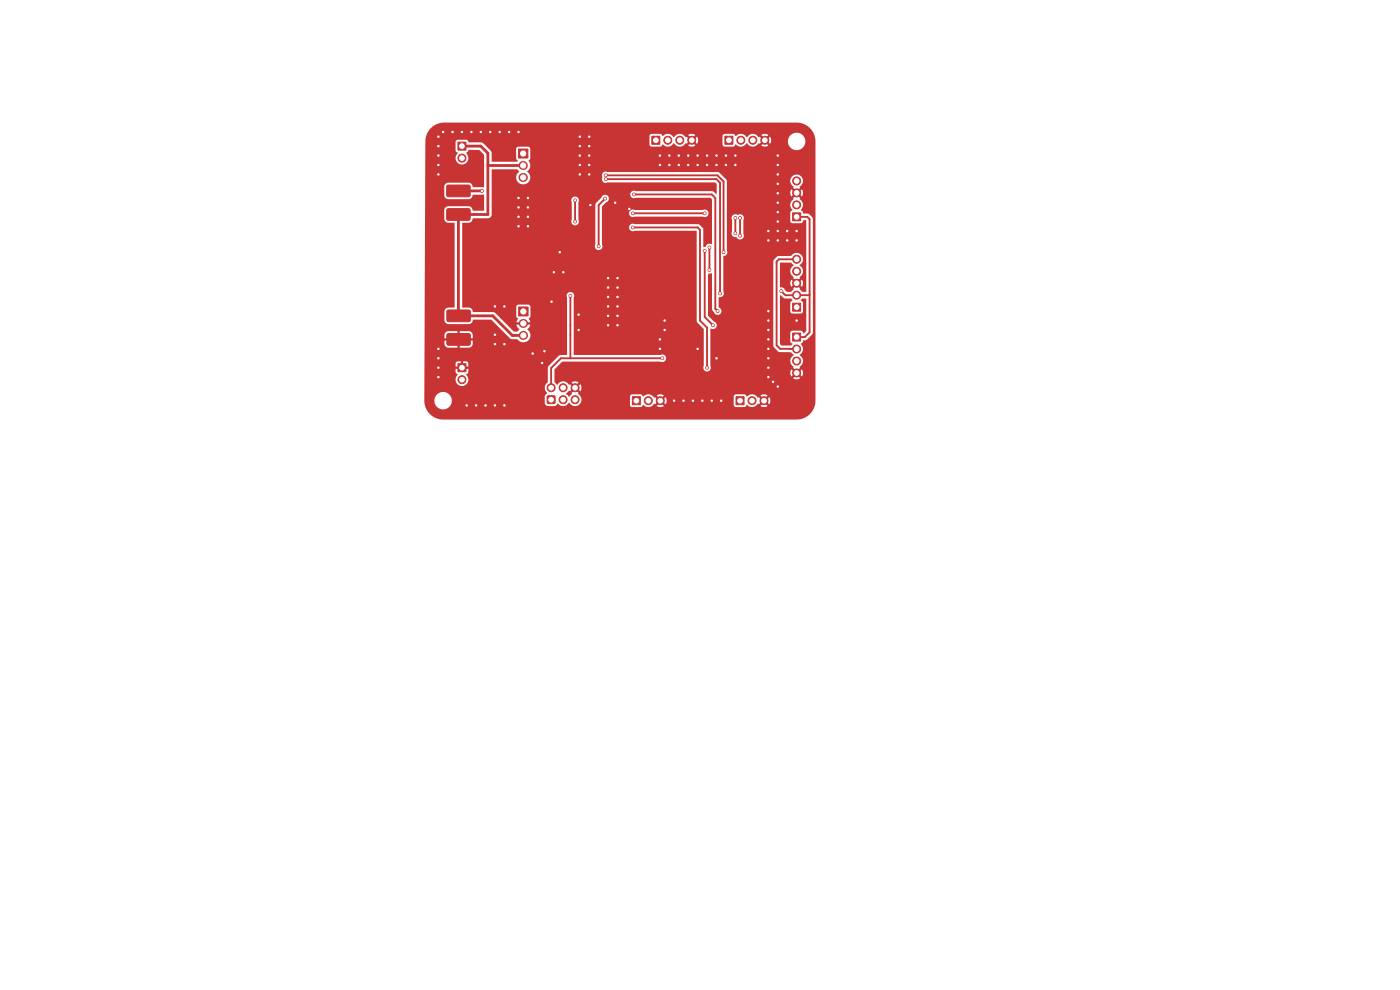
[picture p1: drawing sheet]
<svg xmlns="http://www.w3.org/2000/svg" width="297mm" height="210mm" viewBox="0 0 297 210" stroke-linecap="round" stroke-linejoin="round" font-family="sans-serif">
<g fill="#c83434" stroke="#c83434" stroke-width=".21">
<path d="M156.1 84.2h1.7v1.7h-1.7z"/>
<path d="M138.3 28.9h1.7v1.7h-1.7z"/>
<path d="M94.8 39.4l.3-.1h4.4l.2 .3v1.9l-.3 .3-4.4-.1-.3-.3z"/>
<path d="M94.8 44.4l.3-.1h4.4l.2 .3v1.9l-.3 .3-4.4-.1-.3-.3z"/>
<path d="M168.2 70.7h1.6v1.7h-1.6z"/>
<path d="M116.1 84h1.6v1.6h-1.6z"/>
<path d="M110 31.6h2v1.9h-2z"/>
<path d="M168.2 45.2h1.6v1.7h-1.6z"/>
<path d="M94.9 65.9l.3-.1h4.3l.3 .3v1.9l-.4 .3-4.3-.1-.3-.3z"/>
<path d="M94.9 70.9l.3-.1h4.3l.3 .3v1.9l-.4 .3-4.3-.1-.3-.3z"/>
<path d="M168.2 64.3h1.6v1.7h-1.6z"/>
<path d="M97.1 77.2h1.8v1.7h-1.8z"/>
<path d="M153.8 28.9h1.7v1.7h-1.7z"/>
<path d="M110 65.1h2v1.9h-2z"/>
<path d="M97.1 30.2h1.8v1.7h-1.8z"/>
<path d="M134.1 84.2h1.8v1.7h-1.8z"/>
<circle cx="159.5" cy="85" r=".85"/>
<circle cx="162.1" cy="85" r=".85"/>
<circle cx="141.7" cy="29.7" r=".85"/>
<circle cx="144.2" cy="29.7" r=".85"/>
<circle cx="146.7" cy="29.7" r=".85"/>
<circle cx="169" cy="74" r=".85"/>
<circle cx="169" cy="76.6" r=".85"/>
<circle cx="169" cy="79.1" r=".85"/>
<circle cx="116.9" cy="82.2" r=".85"/>
<circle cx="119.5" cy="84.8" r=".85"/>
<circle cx="119.5" cy="82.2" r=".85"/>
<circle cx="122" cy="84.8" r=".85"/>
<circle cx="122" cy="82.2" r=".85"/>
<circle cx="169" cy="43.5" r=".85"/>
<circle cx="169" cy="40.9" r=".85"/>
<circle cx="169" cy="38.4" r=".85"/>
<circle cx="169" cy="62.6" r=".85"/>
<circle cx="169" cy="60.1" r=".85"/>
<circle cx="169" cy="57.5" r=".85"/>
<circle cx="169" cy="55" r=".85"/>
<circle cx="98" cy="80.5" r=".85"/>
<circle cx="157.2" cy="29.7" r=".85"/>
<circle cx="159.7" cy="29.7" r=".85"/>
<circle cx="162.2" cy="29.7" r=".85"/>
<circle cx="98" cy="33.5" r=".85"/>
<circle cx="137.5" cy="85" r=".85"/>
<circle cx="140.1" cy="85" r=".85"/>
<circle cx="133.5" cy="44.3" r=".3"/>
<circle cx="93" cy="37" r=".3"/>
<circle cx="163" cy="70" r=".3"/>
<circle cx="152" cy="76" r=".3"/>
<circle cx="144" cy="33" r=".3"/>
<circle cx="93" cy="33" r=".3"/>
<circle cx="115.5" cy="74.5" r=".3"/>
<circle cx="125" cy="33" r=".3"/>
<circle cx="131" cy="59" r=".3"/>
<circle cx="165" cy="35" r=".3"/>
<circle cx="102" cy="28" r=".3"/>
<circle cx="163" cy="51" r=".3"/>
<circle cx="163" cy="76" r=".3"/>
<circle cx="163" cy="66" r=".3"/>
<circle cx="156" cy="35" r=".3"/>
<circle cx="163" cy="80" r=".3"/>
<circle cx="169" cy="51" r=".3"/>
<circle cx="106" cy="28" r=".3"/>
<circle cx="93" cy="80" r=".3"/>
<circle cx="154" cy="33" r=".3"/>
<circle cx="131" cy="63" r=".3"/>
<circle cx="122.8" cy="66.7" r=".3"/>
<circle cx="163" cy="74" r=".3"/>
<circle cx="125" cy="35" r=".3"/>
<circle cx="107" cy="73" r=".3"/>
<circle cx="93" cy="31" r=".3"/>
<circle cx="131" cy="69" r=".3"/>
<circle cx="108" cy="28" r=".3"/>
<circle cx="150" cy="33" r=".3"/>
<circle cx="112" cy="42" r=".3"/>
<circle cx="125" cy="31" r=".3"/>
<circle cx="152" cy="33" r=".3"/>
<circle cx="148" cy="33" r=".3"/>
<circle cx="129" cy="63" r=".3"/>
<circle cx="165" cy="43" r=".3"/>
<circle cx="117.5" cy="57.7" r=".3"/>
<circle cx="141" cy="70" r=".3"/>
<circle cx="165" cy="47" r=".3"/>
<circle cx="167" cy="49" r=".3"/>
<circle cx="140" cy="35" r=".3"/>
<circle cx="163" cy="78" r=".3"/>
<circle cx="154" cy="35" r=".3"/>
<circle cx="147" cy="85" r=".3"/>
<circle cx="163" cy="68" r=".3"/>
<circle cx="165" cy="45" r=".3"/>
<circle cx="125.2" cy="43.5" r=".3"/>
<circle cx="129" cy="61" r=".3"/>
<circle cx="110" cy="48" r=".3"/>
<circle cx="129" cy="67" r=".3"/>
<circle cx="142" cy="33" r=".3"/>
<circle cx="165" cy="41" r=".3"/>
<circle cx="141" cy="68" r=".3"/>
<circle cx="140" cy="33" r=".3"/>
<circle cx="93" cy="29" r=".3"/>
<circle cx="125" cy="37" r=".3"/>
<circle cx="123" cy="37" r=".3"/>
<circle cx="112" cy="48" r=".3"/>
<circle cx="165" cy="51" r=".3"/>
<circle cx="129" cy="65" r=".3"/>
<circle cx="110" cy="44" r=".3"/>
<circle cx="146" cy="33" r=".3"/>
<circle cx="96" cy="28" r=".3"/>
<circle cx="163" cy="49" r=".3"/>
<circle cx="107" cy="65" r=".3"/>
<circle cx="144" cy="35" r=".3"/>
<circle cx="130.5" cy="43" r=".3"/>
<circle cx="169" cy="49" r=".3"/>
<circle cx="110" cy="42" r=".3"/>
<circle cx="165" cy="33" r=".3"/>
<circle cx="156" cy="33" r=".3"/>
<circle cx="165" cy="39" r=".3"/>
<circle cx="148" cy="74" r=".3"/>
<circle cx="101" cy="86" r=".3"/>
<circle cx="105" cy="71" r=".3"/>
<circle cx="140" cy="74" r=".3"/>
<circle cx="105" cy="73" r=".3"/>
<circle cx="105" cy="65" r=".3"/>
<circle cx="153" cy="85" r=".3"/>
<circle cx="125" cy="29" r=".3"/>
<circle cx="100" cy="28" r=".3"/>
<circle cx="104" cy="28" r=".3"/>
<circle cx="123" cy="29" r=".3"/>
<circle cx="129" cy="59" r=".3"/>
<circle cx="110" cy="28" r=".3"/>
<circle cx="149" cy="85" r=".3"/>
<circle cx="113" cy="75" r=".3"/>
<circle cx="122.8" cy="70" r=".3"/>
<circle cx="143" cy="85" r=".3"/>
<circle cx="165" cy="82" r=".3"/>
<circle cx="123" cy="33" r=".3"/>
<circle cx="164" cy="81" r=".3"/>
<circle cx="145" cy="85" r=".3"/>
<circle cx="142" cy="35" r=".3"/>
<circle cx="148" cy="35" r=".3"/>
<circle cx="118.8" cy="53.5" r=".3"/>
<circle cx="123" cy="35" r=".3"/>
<circle cx="112" cy="46" r=".3"/>
<circle cx="110" cy="46" r=".3"/>
<circle cx="103" cy="86" r=".3"/>
<circle cx="163" cy="72" r=".3"/>
<circle cx="94" cy="28" r=".3"/>
<circle cx="131" cy="61" r=".3"/>
<circle cx="112" cy="44" r=".3"/>
<circle cx="131" cy="65" r=".3"/>
<circle cx="99" cy="86" r=".3"/>
<circle cx="151" cy="85" r=".3"/>
<circle cx="150" cy="35" r=".3"/>
<circle cx="165" cy="37" r=".3"/>
<circle cx="93" cy="74" r=".3"/>
<circle cx="117" cy="64" r=".3"/>
<circle cx="146" cy="35" r=".3"/>
<circle cx="129" cy="69" r=".3"/>
<circle cx="93" cy="76" r=".3"/>
<circle cx="93" cy="35" r=".3"/>
<circle cx="115" cy="77" r=".3"/>
<circle cx="123" cy="31" r=".3"/>
<circle cx="165" cy="49" r=".3"/>
<circle cx="119.5" cy="57.7" r=".3"/>
<circle cx="93" cy="78" r=".3"/>
<circle cx="105" cy="86" r=".3"/>
<circle cx="140" cy="72" r=".3"/>
<circle cx="98" cy="28" r=".3"/>
<circle cx="107" cy="86" r=".3"/>
<circle cx="169" cy="68" r=".3"/>
<circle cx="131" cy="67" r=".3"/>
<circle cx="167" cy="51" r=".3"/>
<circle cx="152" cy="35" r=".3"/>
<circle cx="121" cy="62.7" r=".3"/>
<circle cx="134.2" cy="45.3" r=".3"/>
<circle cx="149.5" cy="45.3" r=".3"/>
<circle cx="140.5" cy="76" r=".3"/>
<circle cx="102.3" cy="40.5" r=".3"/>
<circle cx="122" cy="47" r=".3"/>
<circle cx="122" cy="42.5" r=".3"/>
<circle cx="134.2" cy="48.3" r=".3"/>
<circle cx="150" cy="78" r=".3"/>
<circle cx="153.5" cy="53.5" r=".3"/>
<circle cx="128.5" cy="37.2" r=".3"/>
<circle cx="156" cy="46.3" r=".3"/>
<circle cx="156" cy="49.5" r=".3"/>
<circle cx="151.2" cy="69" r=".3"/>
<circle cx="149.5" cy="53.2" r=".3"/>
<circle cx="150.5" cy="52.5" r=".3"/>
<circle cx="150.5" cy="57.3" r=".3"/>
<circle cx="128.4" cy="42.1" r=".3"/>
<circle cx="127" cy="52.3" r=".3"/>
<circle cx="128.5" cy="38" r=".3"/>
<circle cx="152.8" cy="62.3" r=".3"/>
<circle cx="165.7" cy="61.7" r=".3"/>
<circle cx="152.2" cy="66" r=".3"/>
<circle cx="134.5" cy="41.2" r=".3"/>
<circle cx="157" cy="50" r=".3"/>
<circle cx="157" cy="46.3" r=".3"/>
</g>
<path d="M110.9 35.1h.1M110.9 37.7h.1M111 68.6h.1M111 71.2h.1" fill="none" stroke="#c83434" stroke-width="1.9"/>
<g fill="none" stroke="#c83434" stroke-width=".4">
<path d="M103.5 35l.1 .1M128.5 37.2h23.7l1.3 1.3v15M128.5 38h23.5l.8 .8v23.5M122 42.5v4.5M128.4 42.1l-1.4 1.4v8.8M134.3 45.3h15.2M134.3 48.3h13.7l.5 .5v19.2l1.5 1.5v8.5M134.5 41.3h16.5l.7 .7v23.5l.5 .5M149.5 53.2v14.1l1.7 1.7M150.5 52.5v4.8M156 46.3v3.2M157 46.3v3.7"/>
<path d="M169 46h2.2l.5 .5v24l-1 1h-1.7M169 55h-3.8l-.5 .5v17.8l.8 .7h3.5M97.3 66.7l.2 .3M97.3 66.8v.2M121 62.8v13.2M140.5 76h-21.5l-2.1 2.1v4.2M165.7 61.8l.9 .8h5l.1-.1"/>
</g>
<path d="M98 31h4l1.5 1.5v13h-6.2v21.2M103.6 35.1h7.4M97.3 40.5h5M97.3 67h7.2l4.2 4.2h2.3" fill="none" stroke="#c83434" stroke-width=".6"/>
<g fill="#c83434">
<path d="M120.1 83.4l.6-.5 .2 .1 .6-.6 .4 .3-.7 .7 .1 .2-.5 .5z"/>
<path d="M165.5 62.7l.2-.1 .7 .7h1.4l.3 .3-.5 .7 .1 1.8 .3 .4h1.9l.3-.1 .2-.3-.1-1.9-.4-.6 .3-.3 .8 .1v6.8l-.5 .5-.5-.5-1.9-.1-.3 .2-.2 .3 .1 1.9 .4 .5-.2 .3h-2.1l-.3-.4z"/>
<path d="M165.5 55.8l2.3-.1 .6 .5a1.6 1.6 0 0 0-.6 2l.6 .5-.2 .3 .7 .6-.4 .4-.6-.7a1.33 1.33 0 0 0 0 1.5l.6-.6 .4 .4-.7 .6 .1 .2-.5 .5h-.8l-.5-.3a1.24 1.24 0 0 0-1-.8z"/>
<path d="M91.4 27.2a4 4 0 0 1 2.8-1.2h74.8a4 4 0 0 1 4 4v55a4 4 0 0 1-4 4h-75a4 4 0 0 1-4-4.1h2.1v.2a1.85 1.85 0 0 0 2.9 1.5 1.85 1.85 0 0 0 0-3.2 1.85 1.85 0 0 0-2.9 1.5h-2.1v-2.8h25.6l.1 .7 .4 .6-.5 .6v1.4a.74 .74 0 0 0 .7 .7h1.4l.5-.5a1.57 1.57 0 0 0 2.3 .1l.2-.3a1.38 1.38 0 0 0 1.9 .6 1.38 1.38 0 0 0 .6-1.9h10.4l.1 1.9 .2 .3h2.1l.4-.4a1.57 1.57 0 0 0 2.4-.3l.2 .2 .6-.7 .4 .4-.6 .7a1.34 1.34 0 0 0 1.4-.1l-.6-.6 .4-.4 .6 .6a1.34 1.34 0 0 0 0-1.5l-.6 .7-.4-.4 .4-.4h15l.1 1.9 .2 .3h2.1l.5-.4a1.49 1.49 0 0 0 2.3-.3l.2 .2 .6-.7 .4 .4-.6 .7a1.34 1.34 0 0 0 1.4-.1l-.6-.6 .4-.4 .6 .6a1.34 1.34 0 0 0 0-1.5l-.6 .7-.4-.4 .6-.7a1.34 1.34 0 0 0-1.5 .1l.7 .6-.4 .4-.6-.7-.1 .2a1.6 1.6 0 0 0-2.1-.6l-.3 .3-.6-.5-1.9 .1-.4 .4h-15l.2-.3a1.34 1.34 0 0 0-1.5 .1l.7 .6-.4 .4-.6-.7-.1 .2a1.6 1.6 0 0 0-2.1-.6l-.3 .3-.6-.5-1.9 .1-.4 .4h-10.4l-.6-.5 .2-.2-.7-.7 .4-.3 .6 .6a1.33 1.33 0 0 0 0-1.5l-.6 .6-.4-.3 .6-.7a1.34 1.34 0 0 0-1.5 0l.7 .7-.4 .3-.6-.6-.1 .1a1.6 1.6 0 0 0-2-.5l-.6 .5-.6-.5v-2.7l1.7-1.7h20.8a.81 .81 0 0 0 1.2-.7 .81 .81 0 0 0-1.2-.7h-18.3l-.1-12.2a.81 .81 0 0 0-.7-1.2 .81 .81 0 0 0-.7 1.3v12l-.1 .1-1.5 .1-2.3 2.2-.2 .4v3l-.4 .5-.2 .6h-25.6v-1.7h6.6v.2a1.38 1.38 0 0 0 2.1 1.1 1.38 1.38 0 0 0 .2-2.3l.4-.3v-.8h-.9v-.5h.9v-.9l-.3-.2h-.8v.9h-.4v-.9h-.8l-.3 .3-.1 .8h1v.5h-1l.1 .8 .4 .3-.5 1h-6.6l.1-7.4h4.2l.2 .5 .5 .2 4.5 .1a.87 .87 0 0 0 .8-.8v-.7h-2.8v1.5h-.5v-1.5h-2.7v.7h-4.2v-2h4.2v.8h6l-.1-1-.5-.5h-2.2v1.5h-.5v-1.5h-1.9a.87 .87 0 0 0-.8 .7h-4.2l.1-31.5h4v2a.87 .87 0 0 0 .8 .8l4.5-.1a1.15 1.15 0 0 0 .8-.9h2.4v3.3l-.1 .1h-2.2l-.2-.2a.88 .88 0 0 0-.7-.8h-4.5l-.3 .2-.4 .6v2.1a.86 .86 0 0 0 .7 .7h1.3l.1 .1v17.7l-.1 .1-1.4 .1-.5 .4-.1 .3v2a.87 .87 0 0 0 .8 .8l4.4-.1a1.15 1.15 0 0 0 .9-.9h3.8l4 4 .4 .2h1.2a1.52 1.52 0 0 0 2.3 .2 1.52 1.52 0 0 0-.2-2.3l.4-.5 .2-.5h-1v-.5h1l-.3-.8 .3-.5v-2l-.4-.5h-2.1l-.4 .3-.1 2.2 .4 .5-.4 .8h1v.5h-1l.2 .5 .5 .4-.5 .5h-.7l-4.1-4-4.5-.1-.1-.2a.87 .87 0 0 0-.8-.8h-1.3l-.1-.1v-12.9h28.1a.81 .81 0 0 0 1 .8 .81 .81 0 0 0 .5-1.2v-6.6h5.7a.82 .82 0 0 0 1.3 .8h14.4a.81 .81 0 0 0 1.2-.8 .81 .81 0 0 0-1.2-.7h-14.5a.8 .8 0 0 0-1.2 .7h-5.7v-1.4l.9-.9a.81 .81 0 0 0 .3-1.4 .81 .81 0 0 0-1.3 .4l-1.1 1.2-.2 .3-.1 8.8h-28.1v-4.8l.1-.1 1.3-.1a1.15 1.15 0 0 0 .8-.9h3.3l.4-.2 .3-.5v-3.2h16.9l.1 4.2a.81 .81 0 0 0 .7 1.2 .81 .81 0 0 0 .7-1.2v-3.7a.8 .8 0 0 0-.5-1.2 .8 .8 0 0 0-1 .7h-16.9v-6.4l5.4-.1 .4 .4a1.51 1.51 0 0 0-.5 2 1.51 1.51 0 0 0 2 .7 1.51 1.51 0 0 0 .8-1.9h15.3l.1 .5a.84 .84 0 0 0 .1 1 .84 .84 0 0 0 1 .1h22.8l.3 .4v1.9l-.1 .1-.8-.6h-16.2a.81 .81 0 0 0-1.2 .8 .81 .81 0 0 0 1.2 .7h15.8l.3 .3v9.4a1.12 1.12 0 0 0-1.4 .7l-.4-.1v-3.8l-1-.9-13.5-.1a.81 .81 0 0 0-1.3 .8 .81 .81 0 0 0 1.3 .7h13l.1 .1v19l.2 .3 1.3 1.4v7.8a.81 .81 0 0 0 .7 1.2 .81 .81 0 0 0 .7-1.2v-4.3h13.3l.2 .4 1 .9 2.6 .1 .6 .5a1.63 1.63 0 0 0-.7 1.9l.7 .7-.2 .2 .7 .6-.4 .4-.6-.6a1.33 1.33 0 0 0 0 1.5l.6-.7 .4 .4-.6 .7a1.34 1.34 0 0 0 1.5-.1l-.7-.6 .4-.4 .7 .6a1.34 1.34 0 0 0-.1-1.4l-.6 .6-.4-.4 .7-.6-.2-.1a1.6 1.6 0 0 0 .3-2.4l-.3-.1a1.6 1.6 0 0 0 .3-2.4l.5-.7 .8-.3 1.1-1.1 .2-.3v-24.2l-.2-.3-.6-.6-1.3-.2-.1-.4-.4-.4a1.49 1.49 0 0 0-.3-2.3l.2-.2-.7-.6 .4-.4 .7 .6a1.34 1.34 0 0 0-.1-1.4l-.6 .6-.4-.4 .7-.6-.2-.1a1.6 1.6 0 0 0 .3-2.4 1.38 1.38 0 0 0-2 .4 1.38 1.38 0 0 0 .5 2l-.2 .1 .7 .6-.4 .4-.7-.6a1.34 1.34 0 0 0 .1 1.5l.6-.7 .4 .4-.7 .6 .2 .1a1.6 1.6 0 0 0-.6 2.1l.3 .3-.4 .5-.1 1.9 .2 .3 .3 .2 1.9-.1 .3-.2 .1-.4 .6 .1v15.1h-.8l-.6-.5 .2-.2-.7-.6 .4-.4 .6 .6a1.33 1.33 0 0 0 0-1.5l-.6 .7-.4-.4 .7-.6-.2-.1a1.6 1.6 0 0 0 .3-2.4l-.3-.2a1.6 1.6 0 0 0 .3-2.3 1.44 1.44 0 0 0-2.1 .3h-2.8l-.8 .8-.2 .3v17.9h-13.3l.1-3.6a.83 .83 0 0 0 1.2-.4 .83 .83 0 0 0-.6-1.1l-1.2-1.3v-8.7l.7-.2 .1 7.6 .5 .6a.83 .83 0 0 0 1.4 .3 .83 .83 0 0 0-.4-1.4v-2a.89 .89 0 0 0 .9-.3 .89 .89 0 0 0 .1-1v-7.4l.1-.1a.82 .82 0 0 0 .6-1.2v-6.9h1l.1 2.9a.97 .97 0 0 0 1 1.3 .81 .81 0 0 0 1.1 .3 .81 .81 0 0 0 .3-1.1v-3a.85 .85 0 0 0-.2-1 .85 .85 0 0 0-1.1 0 .8 .8 0 0 0-1.2 .6h-1v-7.9l-1.8-1.8h-23.5a.82 .82 0 0 0-1.2 .6h-15.3l-.5-.7a1.73 1.73 0 0 0 .2-2.4l.4-.4v-2l-.4-.5h-2.2l-.3 .2-.1 .3v2l.4 .5-.2 .2h-5.3l-.1-.1-.1-2.1-1.7-1.7-.4-.2h-2.6l-.5-.5h-2l-.3 .2v2.1l.4 .4a1.46 1.46 0 0 0-.4 1.5 1.46 1.46 0 0 0 1.2 1 1.41 1.41 0 0 0 1.4-.9 1.41 1.41 0 0 0-.4-1.6l.5-.6h2.2l1.1 1.1v6.8h-2.3l-.1-.2a.87 .87 0 0 0-.8-.8l-4.5 .1-.5 .2-.3 .5h-4v-9.5l.2-1.1h47.4v1.8l.2 .3 2.1 .1 .5-.5a1.49 1.49 0 0 0 2.3-.2 1.48 1.48 0 0 0 2.6 0l.1 .1 .7-.6 .3 .3-.6 .7a1.34 1.34 0 0 0 1.5 0l-.6-.7 .3-.3 .7 .6a1.34 1.34 0 0 0 0-1.5l-.7 .6-.3-.3 .4-.4h6v1.8l.2 .3 2.1 .1 .5-.5a1.49 1.49 0 0 0 2.3-.2 1.48 1.48 0 0 0 2.6 0l.1 .1 .7-.6 .3 .3-.6 .7a1.34 1.34 0 0 0 1.5 0l-.6-.7 .3-.3 .7 .6 .2-.6h3.5a1.85 1.85 0 0 0 2.6 1.8 1.85 1.85 0 0 0 .5-3.1 1.85 1.85 0 0 0-3 1l-.1 .3h-3.5l-.2-.9-.7 .6-.3-.3 .6-.7a1.34 1.34 0 0 0-1.5 0l.6 .7-.3 .3-.7-.6-.1 .1a1.6 1.6 0 0 0-2-.5l-.6 .5a1.52 1.52 0 0 0-2.4-.2l-.5-.5h-1.8l-.4 .5h-6l.2-.3a1.34 1.34 0 0 0-1.5 0l.6 .7-.3 .3-.7-.6-.1 .1a1.6 1.6 0 0 0-2-.5l-.6 .5a1.52 1.52 0 0 0-2.4-.2l-.5-.5h-1.8l-.4 .5h-47.4l.3-.8z"/>
</g>
<g fill="#fff" stroke="#fff" stroke-width=".21">
<circle cx="133.5" cy="44.3" r=".15"/>
<circle cx="93" cy="37" r=".15"/>
<circle cx="163" cy="70" r=".15"/>
<circle cx="152" cy="76" r=".15"/>
<circle cx="144" cy="33" r=".15"/>
<circle cx="93" cy="33" r=".15"/>
<circle cx="115.5" cy="74.5" r=".15"/>
<circle cx="125" cy="33" r=".15"/>
<circle cx="131" cy="59" r=".15"/>
<circle cx="165" cy="35" r=".15"/>
<circle cx="102" cy="28" r=".15"/>
<circle cx="163" cy="51" r=".15"/>
<circle cx="163" cy="76" r=".15"/>
<circle cx="163" cy="66" r=".15"/>
<circle cx="156" cy="35" r=".15"/>
<circle cx="163" cy="80" r=".15"/>
<circle cx="169" cy="51" r=".15"/>
<circle cx="106" cy="28" r=".15"/>
<circle cx="93" cy="80" r=".15"/>
<circle cx="154" cy="33" r=".15"/>
<circle cx="131" cy="63" r=".15"/>
<circle cx="122.7" cy="66.8" r=".15"/>
<circle cx="163" cy="74" r=".15"/>
<circle cx="125" cy="35" r=".15"/>
<circle cx="107" cy="73" r=".15"/>
<circle cx="93" cy="31" r=".15"/>
<circle cx="131" cy="69" r=".15"/>
<circle cx="108" cy="28" r=".15"/>
<circle cx="150" cy="33" r=".15"/>
<circle cx="112" cy="42" r=".15"/>
<circle cx="125" cy="31" r=".15"/>
<circle cx="152" cy="33" r=".15"/>
<circle cx="148" cy="33" r=".15"/>
<circle cx="129" cy="63" r=".15"/>
<circle cx="165" cy="43" r=".15"/>
<circle cx="117.5" cy="57.8" r=".15"/>
<circle cx="141" cy="70" r=".15"/>
<circle cx="165" cy="47" r=".15"/>
<circle cx="167" cy="49" r=".15"/>
<circle cx="140" cy="35" r=".15"/>
<circle cx="163" cy="78" r=".15"/>
<circle cx="154" cy="35" r=".15"/>
<circle cx="147" cy="85" r=".15"/>
<circle cx="163" cy="68" r=".15"/>
<circle cx="165" cy="45" r=".15"/>
<circle cx="125.3" cy="43.5" r=".15"/>
<circle cx="129" cy="61" r=".15"/>
<circle cx="110" cy="48" r=".15"/>
<circle cx="129" cy="67" r=".15"/>
<circle cx="142" cy="33" r=".15"/>
<circle cx="165" cy="41" r=".15"/>
<circle cx="141" cy="68" r=".15"/>
<circle cx="140" cy="33" r=".15"/>
<circle cx="93" cy="29" r=".15"/>
<circle cx="125" cy="37" r=".15"/>
<circle cx="123" cy="37" r=".15"/>
<circle cx="112" cy="48" r=".15"/>
<circle cx="165" cy="51" r=".15"/>
<circle cx="129" cy="65" r=".15"/>
<circle cx="110" cy="44" r=".15"/>
<circle cx="146" cy="33" r=".15"/>
<circle cx="96" cy="28" r=".15"/>
<circle cx="163" cy="49" r=".15"/>
<circle cx="107" cy="65" r=".15"/>
<circle cx="144" cy="35" r=".15"/>
<circle cx="130.5" cy="43" r=".15"/>
<circle cx="169" cy="49" r=".15"/>
<circle cx="110" cy="42" r=".15"/>
<circle cx="165" cy="33" r=".15"/>
<circle cx="156" cy="33" r=".15"/>
<circle cx="165" cy="39" r=".15"/>
<circle cx="148" cy="74" r=".15"/>
<circle cx="101" cy="86" r=".15"/>
<circle cx="105" cy="71" r=".15"/>
<circle cx="140" cy="74" r=".15"/>
<circle cx="105" cy="73" r=".15"/>
<circle cx="105" cy="65" r=".15"/>
<circle cx="153" cy="85" r=".15"/>
<circle cx="125" cy="29" r=".15"/>
<circle cx="100" cy="28" r=".15"/>
<circle cx="104" cy="28" r=".15"/>
<circle cx="123" cy="29" r=".15"/>
<circle cx="129" cy="59" r=".15"/>
<circle cx="110" cy="28" r=".15"/>
<circle cx="149" cy="85" r=".15"/>
<circle cx="113" cy="75" r=".15"/>
<circle cx="122.7" cy="70" r=".15"/>
<circle cx="143" cy="85" r=".15"/>
<circle cx="165" cy="82" r=".15"/>
<circle cx="123" cy="33" r=".15"/>
<circle cx="164" cy="81" r=".15"/>
<circle cx="145" cy="85" r=".15"/>
<circle cx="142" cy="35" r=".15"/>
<circle cx="148" cy="35" r=".15"/>
<circle cx="118.7" cy="53.5" r=".15"/>
<circle cx="123" cy="35" r=".15"/>
<circle cx="112" cy="46" r=".15"/>
<circle cx="110" cy="46" r=".15"/>
<circle cx="103" cy="86" r=".15"/>
<circle cx="163" cy="72" r=".15"/>
<circle cx="94" cy="28" r=".15"/>
<circle cx="131" cy="61" r=".15"/>
<circle cx="112" cy="44" r=".15"/>
<circle cx="131" cy="65" r=".15"/>
<circle cx="99" cy="86" r=".15"/>
<circle cx="151" cy="85" r=".15"/>
<circle cx="150" cy="35" r=".15"/>
<circle cx="165" cy="37" r=".15"/>
<circle cx="93" cy="74" r=".15"/>
<circle cx="117" cy="64" r=".15"/>
<circle cx="146" cy="35" r=".15"/>
<circle cx="129" cy="69" r=".15"/>
<circle cx="93" cy="76" r=".15"/>
<circle cx="93" cy="35" r=".15"/>
<circle cx="115" cy="77" r=".15"/>
<circle cx="123" cy="31" r=".15"/>
<circle cx="165" cy="49" r=".15"/>
<circle cx="119.5" cy="57.8" r=".15"/>
<circle cx="93" cy="78" r=".15"/>
<circle cx="105" cy="86" r=".15"/>
<circle cx="140" cy="72" r=".15"/>
<circle cx="98" cy="28" r=".15"/>
<circle cx="107" cy="86" r=".15"/>
<circle cx="169" cy="68" r=".15"/>
<circle cx="131" cy="67" r=".15"/>
<circle cx="167" cy="51" r=".15"/>
<circle cx="152" cy="35" r=".15"/>
<circle cx="121" cy="62.8" r=".15"/>
<circle cx="134.3" cy="45.2" r=".15"/>
<circle cx="149.5" cy="45.2" r=".15"/>
<circle cx="140.5" cy="76" r=".15"/>
<circle cx="102.3" cy="40.5" r=".15"/>
<circle cx="122" cy="47" r=".15"/>
<circle cx="122" cy="42.5" r=".15"/>
<circle cx="134.3" cy="48.2" r=".15"/>
<circle cx="150" cy="78" r=".15"/>
<circle cx="153.5" cy="53.5" r=".15"/>
<circle cx="128.5" cy="37.2" r=".15"/>
<circle cx="156" cy="46.2" r=".15"/>
<circle cx="156" cy="49.5" r=".15"/>
<circle cx="151.2" cy="69" r=".15"/>
<circle cx="149.5" cy="53.2" r=".15"/>
<circle cx="150.5" cy="52.5" r=".15"/>
<circle cx="150.5" cy="57.2" r=".15"/>
<circle cx="128.4" cy="42.1" r=".15"/>
<circle cx="127" cy="52.3" r=".15"/>
<circle cx="128.5" cy="38" r=".15"/>
<circle cx="152.7" cy="62.3" r=".15"/>
<circle cx="165.8" cy="61.8" r=".15"/>
<circle cx="152.2" cy="66" r=".15"/>
<circle cx="134.5" cy="41.2" r=".15"/>
<circle cx="157" cy="50" r=".15"/>
<circle cx="157" cy="46.2" r=".15"/>
<circle cx="157" cy="85" r=".5"/>
<circle cx="159.5" cy="85" r=".5"/>
<circle cx="162.1" cy="85" r=".5"/>
<circle cx="139.1" cy="29.7" r=".5"/>
<circle cx="141.7" cy="29.7" r=".5"/>
<circle cx="144.2" cy="29.7" r=".5"/>
<circle cx="146.7" cy="29.7" r=".5"/>
<circle cx="169" cy="71.5" r=".5"/>
<circle cx="169" cy="74" r=".5"/>
<circle cx="169" cy="76.6" r=".5"/>
<circle cx="169" cy="79.1" r=".5"/>
<circle cx="116.9" cy="84.8" r=".5"/>
<circle cx="116.9" cy="82.2" r=".5"/>
<circle cx="119.5" cy="84.8" r=".5"/>
<circle cx="119.5" cy="82.2" r=".5"/>
<circle cx="122" cy="84.8" r=".5"/>
<circle cx="122" cy="82.2" r=".5"/>
<circle cx="111" cy="32.6" r=".55"/>
<circle cx="111" cy="35.1" r=".55"/>
<circle cx="111" cy="37.7" r=".55"/>
<circle cx="169" cy="46" r=".5"/>
<circle cx="169" cy="43.5" r=".5"/>
<circle cx="169" cy="40.9" r=".5"/>
<circle cx="169" cy="38.4" r=".5"/>
<circle cx="94" cy="85" r="1.6"/>
<circle cx="169" cy="30" r="1.6"/>
<circle cx="169" cy="65.2" r=".5"/>
<circle cx="169" cy="62.6" r=".5"/>
<circle cx="169" cy="60.1" r=".5"/>
<circle cx="169" cy="57.5" r=".5"/>
<circle cx="169" cy="55" r=".5"/>
<circle cx="98" cy="78" r=".5"/>
<circle cx="98" cy="80.5" r=".5"/>
<circle cx="154.6" cy="29.7" r=".5"/>
<circle cx="157.2" cy="29.7" r=".5"/>
<circle cx="159.7" cy="29.7" r=".5"/>
<circle cx="162.2" cy="29.7" r=".5"/>
<circle cx="111" cy="66.1" r=".55"/>
<circle cx="111" cy="68.6" r=".55"/>
<circle cx="111" cy="71.1" r=".55"/>
<circle cx="98" cy="31" r=".5"/>
<circle cx="98" cy="33.5" r=".5"/>
<circle cx="135" cy="85" r=".5"/>
<circle cx="137.5" cy="85" r=".5"/>
<circle cx="140.1" cy="85" r=".5"/>
</g>
</svg>
